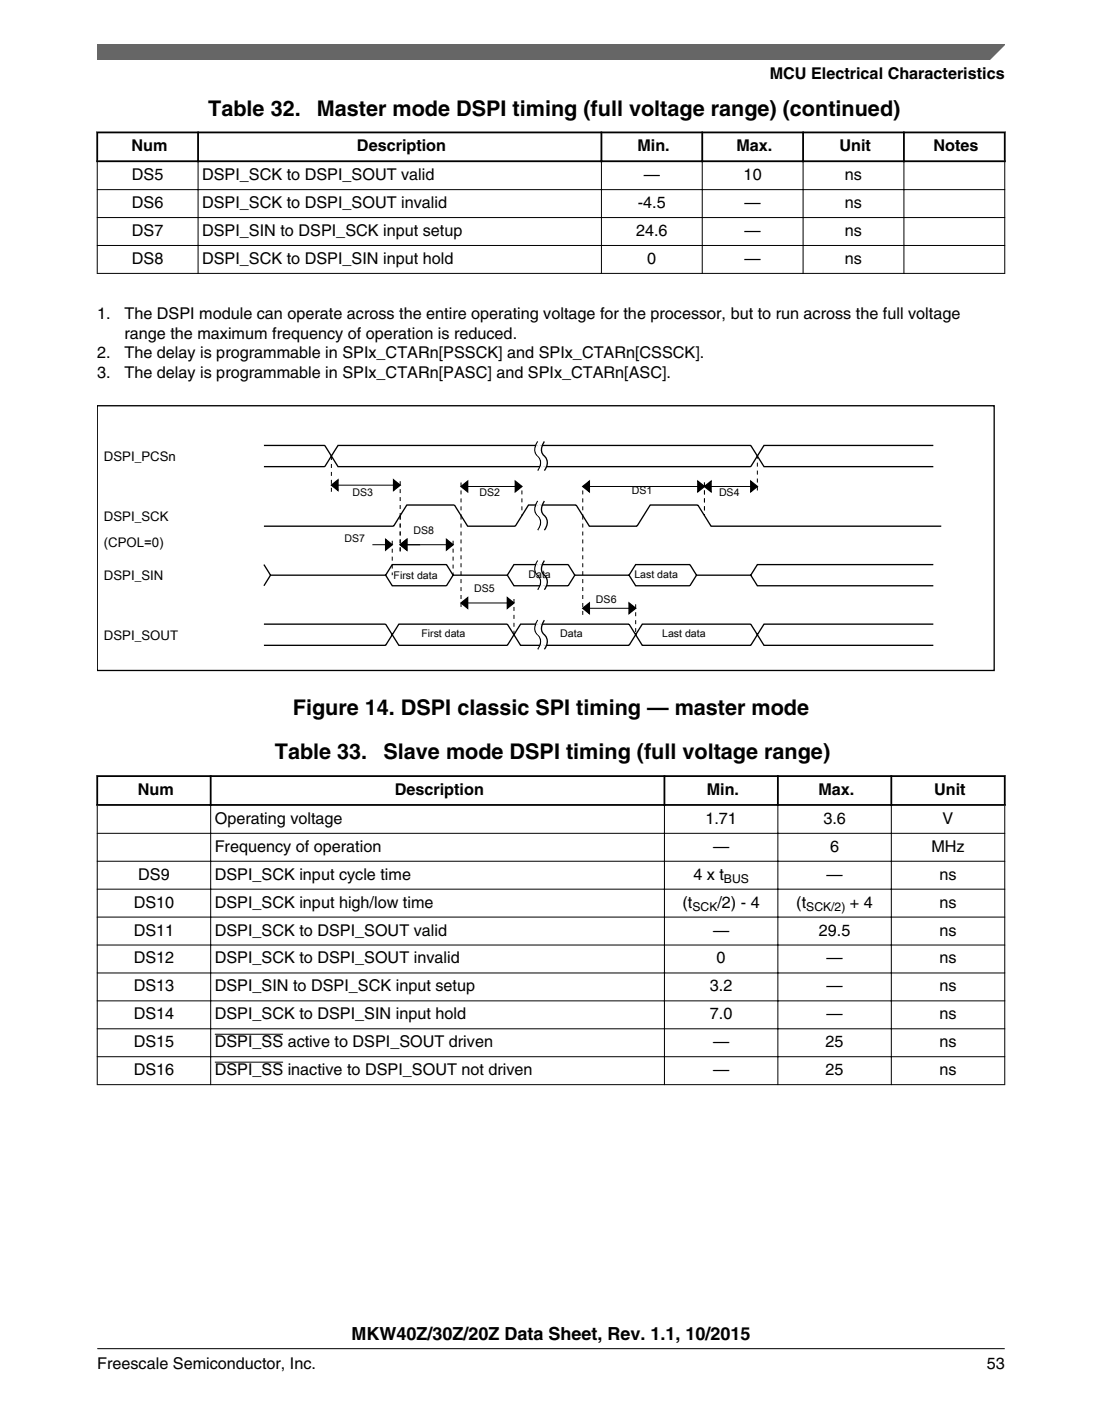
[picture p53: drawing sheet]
<svg xmlns="http://www.w3.org/2000/svg" width="216mm" height="274mm" viewBox="0 0 216 274" stroke-linecap="round" stroke-linejoin="round" font-family="sans-serif">
<defs><g id="words">
<g font-size="4.2">
<text x="40.8" y="22.7">Table 32.</text>
<text x="62.1" y="22.7">Master mode DSPI timing (full voltage range) (continued)</text>
<text x="57.4" y="140">Figure 14. DSPI classic SPI timing — master mode</text>
<text x="53.8" y="148.7">Table 33.</text>
<text x="75.1" y="148.7">Slave mode DSPI timing (full voltage range)</text>
</g>
<text font-size="3.5" x="68.8" y="262.3">MKW40Z/30Z/20Z Data Sheet, Rev. 1.1, 10/2015</text>
<g font-size="3.2">
<text x="150.8" y="15.5">MCU Electrical Characteristics</text>
<text x="25.8" y="29.6">Num</text>
<text x="69.9" y="29.6">Description</text>
<text x="124.9" y="29.6">Min.</text>
<text x="144.3" y="29.6">Max.</text>
<text x="164.5" y="29.6">Unit</text>
<text x="182.9" y="29.6">Notes</text>
<text x="25.8" y="35.3">DS5</text>
<text x="39.6" y="35.3">DSPI_SCK to DSPI_SOUT valid</text>
<text x="126.1" y="35.3">—</text>
<text x="145.7" y="35.3">10</text>
<text x="165.5" y="35.3">ns</text>
<text x="25.8" y="40.7">DS6</text>
<text x="39.6" y="40.7">DSPI_SCK to DSPI_SOUT invalid</text>
<text x="125" y="40.7">-4.5</text>
<text x="145.9" y="40.7">—</text>
<text x="165.5" y="40.7">ns</text>
<text x="25.8" y="46.2">DS7</text>
<text x="39.6" y="46.2">DSPI_SIN to DSPI_SCK input setup</text>
<text x="124.6" y="46.2">24.6</text>
<text x="145.9" y="46.2">—</text>
<text x="165.5" y="46.2">ns</text>
<text x="25.8" y="51.7">DS8</text>
<text x="39.6" y="51.7">DSPI_SCK to DSPI_SIN input hold</text>
<text x="126.8" y="51.7">0</text>
<text x="145.9" y="51.7">—</text>
<text x="165.5" y="51.7">ns</text>
<text x="19" y="62.4">1.</text>
<text x="24.4" y="62.4">The DSPI module can operate across the entire operating voltage for the processor, but to run across the full voltage</text>
<text x="19.1" y="70.2">2.</text>
<text x="24.4" y="66.3">range the maximum frequency of operation is reduced.</text>
<text x="24.4" y="70.2">The delay is programmable in SPIx_CTARn[PSSCK] and SPIx_CTARn[CSSCK].</text>
<text x="19.1" y="74.1">3.</text>
<text x="24.4" y="74.1">The delay is programmable in SPIx_CTARn[PASC] and SPIx_CTARn[ASC].</text>
<text x="27" y="155.7">Num</text>
<text x="77.3" y="155.7">Description</text>
<text x="138.5" y="155.7">Min.</text>
<text x="160.3" y="155.7">Max.</text>
<text x="183" y="155.7">Unit</text>
<text x="42.1" y="161.3">Operating voltage</text>
<text x="138.2" y="161.3">1.71</text>
<text x="161.3" y="161.3">3.6</text>
<text x="184.7" y="161.3">V</text>
<text x="42.1" y="166.8">Frequency of operation</text>
<text x="139.7" y="166.8">—</text>
<text x="162.6" y="166.8">6</text>
<text x="182.5" y="166.8">MHz</text>
<text x="27.1" y="172.2">DS9</text>
<text x="42.1" y="172.2">DSPI_SCK input cycle time</text>
<text x="135.8" y="172.2">4 x t</text>
<text x="161.9" y="172.2">—</text>
<text x="184.1" y="172.2">ns</text>
<text x="26.2" y="177.7">DS10</text>
<text x="42.1" y="177.7">DSPI_SCK input high/low time</text>
<text x="133.7" y="177.7">(t</text>
<text x="140.6" y="177.7">/2) - 4</text>
<text x="156" y="177.7">(t</text>
<text x="166.5" y="177.7">+ 4</text>
<text x="184.1" y="177.7">ns</text>
<text x="26.2" y="183.2">DS11</text>
<text x="42.1" y="183.2">DSPI_SCK to DSPI_SOUT valid</text>
<text x="139.7" y="183.2">—</text>
<text x="160.4" y="183.2">29.5</text>
<text x="184.1" y="183.2">ns</text>
<text x="26.2" y="188.6">DS12</text>
<text x="42.1" y="188.6">DSPI_SCK to DSPI_SOUT invalid</text>
<text x="140.4" y="188.6">0</text>
<text x="161.9" y="188.6">—</text>
<text x="184.1" y="188.6">ns</text>
<text x="26.2" y="194.1">DS13</text>
<text x="42.1" y="194.1">DSPI_SIN to DSPI_SCK input setup</text>
<text x="139.1" y="194.1">3.2</text>
<text x="161.9" y="194.1">—</text>
<text x="184.1" y="194.1">ns</text>
<text x="26.2" y="199.6">DS14</text>
<text x="42.1" y="199.6">DSPI_SCK to DSPI_SIN input hold</text>
<text x="139.1" y="199.6">7.0</text>
<text x="161.9" y="199.6">—</text>
<text x="184.1" y="199.6">ns</text>
<text x="26.2" y="205">DS15</text>
<text x="42.1" y="205">DSPI_SS active to DSPI_SOUT driven</text>
<text x="139.7" y="205">—</text>
<text x="161.7" y="205">25</text>
<text x="184.1" y="205">ns</text>
<text x="26.2" y="210.5">DS16</text>
<text x="42.1" y="210.5">DSPI_SS inactive to DSPI_SOUT not driven</text>
<text x="139.7" y="210.5">—</text>
<text x="161.7" y="210.5">25</text>
<text x="184.1" y="210.5">ns</text>
<text x="19" y="268">Freescale Semiconductor, Inc.</text>
<text x="193.3" y="268">53</text>
</g>
<g font-size="2.6">
<text x="20.3" y="90.3">DSPI_PCSn</text>
<text x="20.3" y="102">DSPI_SCK</text>
<text x="20.3" y="107.2">(CPOL=0)</text>
<text x="20.3" y="113.7">DSPI_SIN</text>
<text x="20.3" y="125.3">DSPI_SOUT</text>
</g>
<g font-size="2.4">
<text x="141.8" y="172.9">BUS</text>
<text x="135.7" y="178.3">SCK</text>
<text x="158" y="178.3">SCK/2)</text>
</g>
<g font-size="2.1">
<text x="69.1" y="97.1">DS3</text>
<text x="94" y="97.1">DS2</text>
<text x="123.8" y="96.8">DS1</text>
<text x="140.9" y="97.1">DS4</text>
<text x="67.5" y="106.1">DS7</text>
<text x="81" y="104.6">DS8</text>
<text x="77.1" y="113.4">First data</text>
<text x="103.5" y="113.1">Data</text>
<text x="124.3" y="113.1">Last data</text>
<text x="92.9" y="116">DS5</text>
<text x="116.8" y="118.1">DS6</text>
<text x="82.5" y="124.8">First data</text>
<text x="109.8" y="124.8">Data</text>
<text x="129.7" y="124.8">Last data</text>
</g>
</g></defs>
<path d="M18.9 25.9h178.1M18.9 31.6h178.1M19 25.8v5.9M38.8 25.8v5.9M117.8 25.8v5.9M137.6 25.8v5.9M157.3 25.8v5.9M177.1 25.8v5.9M196.8 25.8v5.9" fill="none" stroke="#000" stroke-width=".35"/>
<g fill="none" stroke="#000" stroke-width=".2">
<path d="M19 37.1h177.9M19 31.7v21.9M38.8 31.4v22.2M117.8 31.4v22.2M137.6 31.4v22.2M157.3 31.4v22.2M177.1 31.4v22.2M196.8 31.7v21.9M19 42.6h177.9M19 48.1h177.9M19 53.5h177.9M64.9 95h13.5"/>
<path d="M90.3 95.3h11.9M114.2 95.3h34.2M73 106.7h3.8M78.4 106.7h10.4M90.3 118.1h10.4M114.2 119.1h10.3"/>
</g>
<g fill="none" stroke="#000" stroke-width=".26">
<path d="M19.1 79.4h175.7v51.9h-175.7zM51.7 87.2h11.9l2.6 4.2h80.9l2.6-4.2h33.2M51.7 91.4h11.9l2.6-4.2h80.9l2.6 4.2h33.2M64.9 95l1.3-1v2zM77.1 94l1.3 1-1.3 1zM90.3 95.3l1.3-1.1v2.1zM101 94.2l1.2 1.1-1.2 1zM105.4 86.4a2.13 2.13 0 0 0 .2 3.2 2.1 2.1 0 0 1-.2 2.5M105.4 98.1a2.13 2.13 0 0 0 .2 3.2 2.1 2.1 0 0 1-.2 2.5M106.7 86.4a2.13 2.13 0 0 0 .2 3.2 2.1 2.1 0 0 1-.2 2.5M106.7 98.1a2.13 2.13 0 0 0 .2 3.2 2.1 2.1 0 0 1-.2 2.5M114.2 95.3l1.3-1.1v2.1z"/>
<path d="M136.7 94.2l1.3 1.1-1.3 1zM138 95.3l1.3-1.1v2.1zM147.1 94.2l1.3 1.1-1.3 1zM51.7 103h25.4l2.6-4.1h9.3l2.6 4.1h9.4l2.5-4.1h9.4l2.6 4.1h9.3l2.6-4.1h9.3l2.6 4.1h45.1M51.7 110.5l1.3 2.1M75.6 105.6l1.2 1.1-1.2 1zM75.6 112.6h-22.6l-1.3 2.1M75.6 112.6l1.2 2.1h10.7l1.3-2.1h10.6M75.6 112.6l1.2-2.1h10.7l1.3 2.1M78.4 106.7l1.3-1.1v2.1zM87.5 105.6l1.3 1.1-1.3 1zM90.3 118.1l1.3-1.1v2.1z"/>
<path d="M99.4 117l1.3 1.1-1.3 1zM99.4 112.6l1.3 2.1h10.6l1.3-2.1h10.6M99.4 112.6l1.3-2.1h10.6l1.3 2.1M105.4 109.8a2.13 2.13 0 0 0 .2 3.2 2.1 2.1 0 0 1-.2 2.5M106.7 109.8a2.13 2.13 0 0 0 .2 3.2 2.1 2.1 0 0 1-.2 2.5M114.2 119.1l1.3-1v2zM123.2 118.1l1.3 1-1.3 1zM123.2 112.6l1.3 2.1h10.7l1.3-2.1h10.6M123.2 112.6l1.3-2.1h10.7l1.3 2.1M147.1 112.6l1.3 2.1h34.5M182.9 110.5h-34.5l-1.3 2.1M51.7 122.2h23.9l2.5 4.2h21.3l2.6-4.2h21.2l2.6 4.2h21.3l2.6-4.2h33.2"/>
<path d="M51.7 126.4h23.9l2.5-4.2h21.3l2.6 4.2h21.2l2.6-4.2h21.3l2.6 4.2h33.2M105.4 121.4a2.13 2.13 0 0 0 .2 3.2 2.1 2.1 0 0 1-.2 2.5M106.7 121.4a2.13 2.13 0 0 0 .2 3.2 2.1 2.1 0 0 1-.2 2.5"/>
</g>
<g fill="#000">
<path d="M64.9 95l1.3-1v2zM77.1 94l1.3 1-1.3 1zM90.3 95.3l1.3-1.1v2.1zM101 94.2l1.2 1.1-1.2 1zM114.2 95.3l1.3-1.1v2.1zM138 95.3l1.3-1.1v2.1zM136.7 94.2l1.3 1.1-1.3 1zM147.1 94.2l1.3 1.1-1.3 1zM75.6 105.6l1.2 1.1-1.2 1zM78.4 106.7l1.3-1.1v2.1zM87.5 105.6l1.3 1.1-1.3 1zM90.3 118.1l1.3-1.1v2.1z"/>
<path d="M99.4 117l1.3 1.1-1.3 1zM114.2 119.1l1.3-1v2zM123.2 118.1l1.3 1-1.3 1z"/>
</g>
<g fill="none" stroke="#000" stroke-width=".2" stroke-dasharray=".8 .8" stroke-linecap="butt">
<path d="M64.9 89.3v7.3M78.4 94.2v6.8M90.3 94.5v6.5M102.2 96v5M114.2 96v5M138 94.5v6.5M148.4 96v-6.7M76.8 105.9v6.7M78.4 101v7.2M88.8 105.9v6.7M90.3 101v18.6M100.7 117.3v7"/>
<path d="M114.2 101v19.7M124.5 118.3v6"/>
</g>
<g fill="none" stroke="#fff" stroke-width=".26">
<path d="M105.6 86.4a2.13 2.13 0 0 0 .3 3.2 2.1 2.1 0 0 1-.3 2.5M105.6 98.1a2.13 2.13 0 0 0 .3 3.2 2.1 2.1 0 0 1-.3 2.5M105.9 86.4a2.13 2.13 0 0 0 .3 3.2 2.1 2.1 0 0 1-.3 2.5M105.9 98.1a2.13 2.13 0 0 0 .3 3.2 2.1 2.1 0 0 1-.3 2.5M106.1 86.4a2.13 2.13 0 0 0 .3 3.2 2.1 2.1 0 0 1-.3 2.5M106.1 98.1a2.13 2.13 0 0 0 .3 3.2 2.1 2.1 0 0 1-.3 2.5M106.4 86.4a2.13 2.13 0 0 0 .3 3.2 2.1 2.1 0 0 1-.3 2.5M106.4 98.1a2.13 2.13 0 0 0 .3 3.2 2.1 2.1 0 0 1-.3 2.5M105.6 109.8a2.13 2.13 0 0 0 .3 3.2 2.1 2.1 0 0 1-.3 2.5M105.9 109.8a2.13 2.13 0 0 0 .3 3.2 2.1 2.1 0 0 1-.3 2.5M106.1 109.8a2.13 2.13 0 0 0 .3 3.2 2.1 2.1 0 0 1-.3 2.5M106.4 109.8a2.13 2.13 0 0 0 .3 3.2 2.1 2.1 0 0 1-.3 2.5"/>
<path d="M105.6 121.4a2.13 2.13 0 0 0 .3 3.2 2.1 2.1 0 0 1-.3 2.5M105.9 121.4a2.13 2.13 0 0 0 .3 3.2 2.1 2.1 0 0 1-.3 2.5M106.1 121.4a2.13 2.13 0 0 0 .3 3.2 2.1 2.1 0 0 1-.3 2.5M106.4 121.4a2.13 2.13 0 0 0 .3 3.2 2.1 2.1 0 0 1-.3 2.5"/>
</g>
<g fill="#fff">
<path d="M19.1 145.1h177.8v69.1h-177.8z" fill-rule="evenodd"/>
<path d="M19.2 152.1h21.9v5.3h-21.9z" fill-rule="evenodd"/>
<path d="M41.5 152.1h88.5v5.3h-88.5z" fill-rule="evenodd"/>
<path d="M130.4 152.1h21.8v5.3h-21.8z" fill-rule="evenodd"/>
<path d="M152.6 152.1h21.8v5.3h-21.8z" fill-rule="evenodd"/>
<path d="M174.8 152.1h21.9v5.3h-21.9z" fill-rule="evenodd"/>
<path d="M19.1 157.8h22.1v5.3h-22.1z" fill-rule="evenodd"/>
<path d="M41.4 157.8h88.7v5.3h-88.7z" fill-rule="evenodd"/>
<path d="M130.3 157.8h22v5.3h-22z" fill-rule="evenodd"/>
<path d="M152.5 157.8h22v5.3h-22z" fill-rule="evenodd"/>
<path d="M174.7 157.8h22.1v5.3h-22.1z" fill-rule="evenodd"/>
<path d="M19.1 163.3h22.1v5.2h-22.1z" fill-rule="evenodd"/>
<path d="M41.4 163.3h88.7v5.2h-88.7z" fill-rule="evenodd"/>
<path d="M130.3 163.3h22v5.2h-22z" fill-rule="evenodd"/>
<path d="M152.5 163.3h22v5.2h-22z" fill-rule="evenodd"/>
<path d="M174.7 163.3h22.1v5.2h-22.1z" fill-rule="evenodd"/>
<path d="M19.1 168.7h22.1v5.3h-22.1z" fill-rule="evenodd"/>
<path d="M41.4 168.7h88.7v5.3h-88.7z" fill-rule="evenodd"/>
<path d="M130.3 168.7h22v5.3h-22z" fill-rule="evenodd"/>
<path d="M152.5 168.7h22v5.3h-22z" fill-rule="evenodd"/>
<path d="M174.7 168.7h22.1v5.3h-22.1z" fill-rule="evenodd"/>
<path d="M19.1 174.2h22.1v5.3h-22.1z" fill-rule="evenodd"/>
<path d="M41.4 174.2h88.7v5.3h-88.7z" fill-rule="evenodd"/>
<path d="M130.3 174.2h22v5.3h-22z" fill-rule="evenodd"/>
<path d="M152.5 174.2h22v5.3h-22z" fill-rule="evenodd"/>
<path d="M174.7 174.2h22.1v5.3h-22.1z" fill-rule="evenodd"/>
<path d="M19.1 179.7h22.1v5.3h-22.1z" fill-rule="evenodd"/>
<path d="M41.4 179.7h88.7v5.3h-88.7z" fill-rule="evenodd"/>
<path d="M130.3 179.7h22v5.3h-22z" fill-rule="evenodd"/>
<path d="M152.5 179.7h22v5.3h-22z" fill-rule="evenodd"/>
<path d="M174.7 179.7h22.1v5.3h-22.1z" fill-rule="evenodd"/>
<path d="M19.1 185.1h22.1v5.3h-22.1z" fill-rule="evenodd"/>
<path d="M41.4 185.1h88.7v5.3h-88.7z" fill-rule="evenodd"/>
<path d="M130.3 185.1h22v5.3h-22z" fill-rule="evenodd"/>
<path d="M152.5 185.1h22v5.3h-22z" fill-rule="evenodd"/>
<path d="M174.7 185.1h22.1v5.3h-22.1z" fill-rule="evenodd"/>
<path d="M19.1 190.6h22.1v5.3h-22.1z" fill-rule="evenodd"/>
<path d="M41.4 190.6h88.7v5.3h-88.7z" fill-rule="evenodd"/>
<path d="M130.3 190.6h22v5.3h-22z" fill-rule="evenodd"/>
<path d="M152.5 190.6h22v5.3h-22z" fill-rule="evenodd"/>
<path d="M174.7 190.6h22.1v5.3h-22.1z" fill-rule="evenodd"/>
<path d="M19.1 196.1h22.1v5.3h-22.1z" fill-rule="evenodd"/>
<path d="M41.4 196.1h88.7v5.3h-88.7z" fill-rule="evenodd"/>
<path d="M130.3 196.1h22v5.3h-22z" fill-rule="evenodd"/>
<path d="M152.5 196.1h22v5.3h-22z" fill-rule="evenodd"/>
<path d="M174.7 196.1h22.1v5.3h-22.1z" fill-rule="evenodd"/>
<path d="M19.1 201.5h22.1v5.3h-22.1z" fill-rule="evenodd"/>
<path d="M41.4 201.5h88.7v5.3h-88.7z" fill-rule="evenodd"/>
</g>
<path d="M42.1 202.5h13.4" fill="none" stroke="#000" stroke-width=".2"/>
<g fill="#fff">
<path d="M130.3 201.5h22v5.3h-22z" fill-rule="evenodd"/>
<path d="M152.5 201.5h22v5.3h-22z" fill-rule="evenodd"/>
<path d="M174.7 201.5h22.1v5.3h-22.1z" fill-rule="evenodd"/>
<path d="M19.1 207h22.1v5.3h-22.1z" fill-rule="evenodd"/>
<path d="M41.4 207h88.7v5.3h-88.7z" fill-rule="evenodd"/>
</g>
<path d="M42.1 208h13.4" fill="none" stroke="#000" stroke-width=".2"/>
<g fill="#fff">
<path d="M130.3 207h22v5.3h-22z" fill-rule="evenodd"/>
<path d="M152.5 207h22v5.3h-22z" fill-rule="evenodd"/>
<path d="M174.7 207h22.1v5.3h-22.1z" fill-rule="evenodd"/>
</g>
<path d="M18.9 152h178.1M18.9 157.6h178.1M19 151.8v6M41.3 151.8v6M130.2 151.8v6M152.4 151.8v6M174.6 151.8v6M196.8 151.8v6" fill="none" stroke="#000" stroke-width=".35"/>
<g fill="none" stroke="#000" stroke-width=".2">
<path d="M19 157.8v54.7M41.3 157.4v55.1M130.2 157.4v55.1M152.4 157.4v55.1M174.6 157.4v55.1M196.8 157.8v54.7M19 163.2h177.9M19 168.6h177.9M19 174.1h177.9M19 179.6h177.9M19 185h177.9M19 190.5h177.9"/>
<path d="M19 196h177.9M19 201.4h177.9M19 206.9h177.9M19 212.4h177.9"/>
</g>
<path d="M19 8.7h177.8l-5.6 3h-172.2z" fill="#666"/>
<path d="M19 11.7v-3h177.8l-3 3" fill="none" stroke="#666" stroke-width=".28"/>
<path d="M19 264.1h177.8" fill="none" stroke="#000" stroke-width=".2"/>
<use href="#words"/>
</svg>
